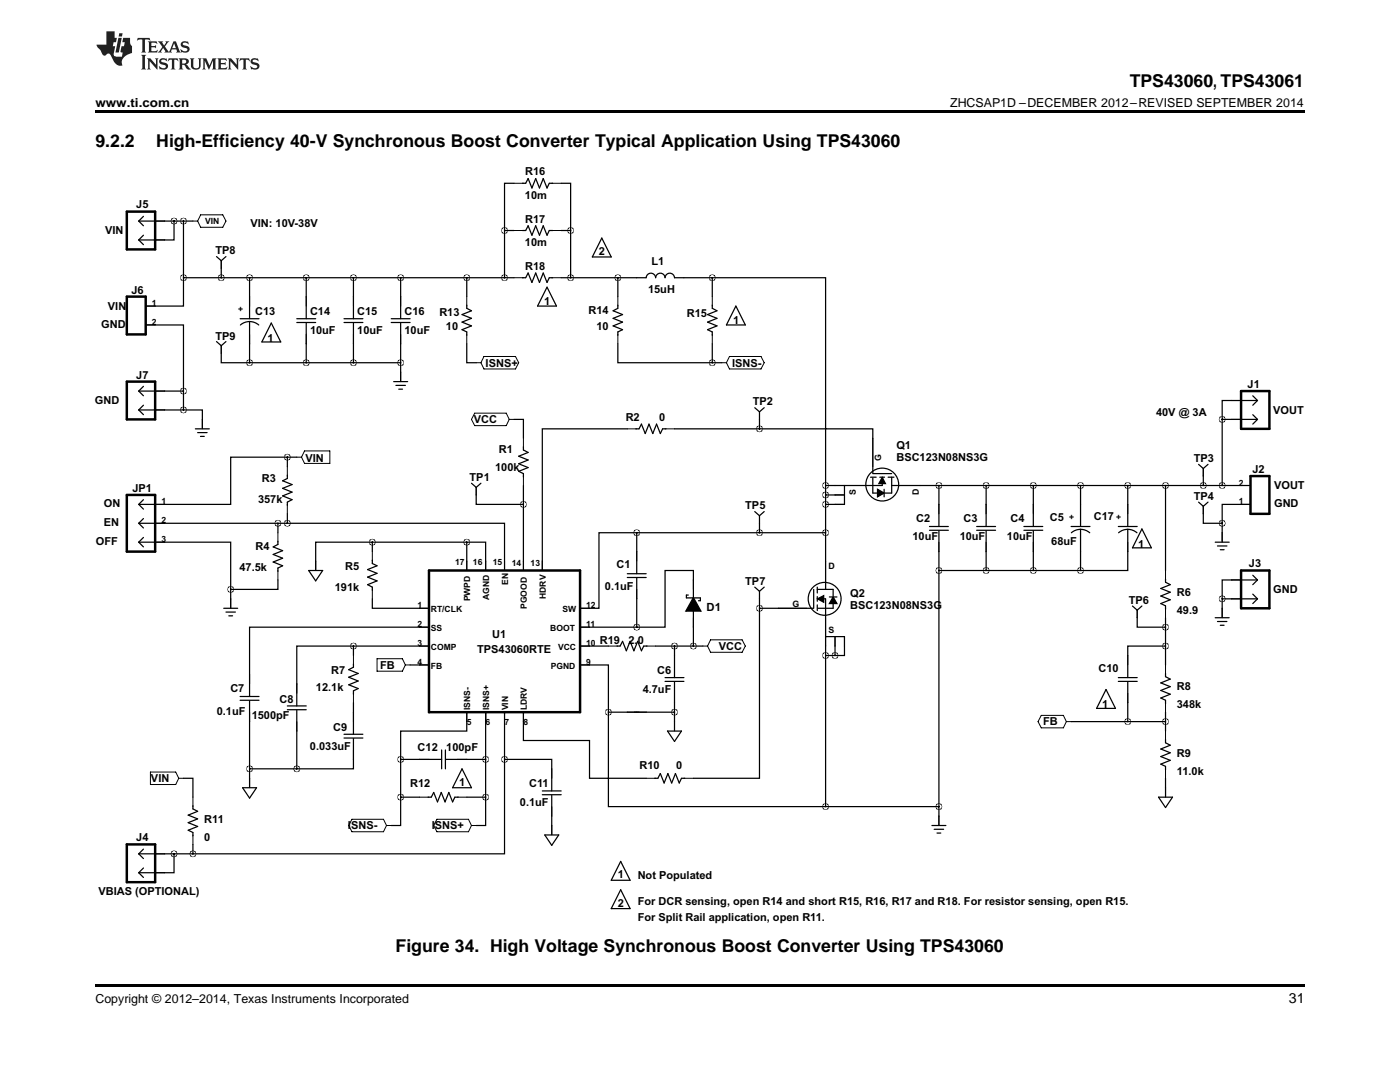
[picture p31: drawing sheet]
<svg xmlns="http://www.w3.org/2000/svg" width="279mm" height="216mm" viewBox="0 0 279 216" stroke-linecap="round" stroke-linejoin="round" font-family="sans-serif">
<defs><g id="words">
<g font-size="3.5">
<text x="225.5" y="17.3">TPS43060, TPS43061</text>
<text x="19" y="29.4">9.2.2</text>
<text x="31.2" y="29.4">High-Efficiency 40-V Synchronous Boost Converter Typical Application Using TPS43060</text>
<text x="79" y="190">Figure 34. High Voltage Synchronous Boost Converter Using TPS43060</text>
</g>
<text font-size="2.8" x="257.2" y="200.1">31</text>
<g font-size="2.5">
<text x="19" y="21.4">www.ti.com.cn</text>
<text x="189.6" y="21.4">ZHCSAP1D –DECEMBER 2012–REVISED SEPTEMBER 2014</text>
<text x="19" y="200.1">Copyright © 2012–2014, Texas Instruments Incorporated</text>
</g>
<text font-size="2.3" x="141" y="121.9">D1</text>
<g font-size="2.2">
<text x="104.8" y="35">R16</text>
<text x="27.2" y="41.5">J5</text>
<text x="104.8" y="39.7">10m</text>
<text x="21" y="46.7">VIN</text>
<text x="50" y="45.2">VIN: 10V-38V</text>
<text x="104.8" y="44.4">R17</text>
<text x="43" y="50.7">TP8</text>
<text x="104.8" y="49.1">10m</text>
<text x="104.8" y="53.9">R18</text>
<text x="119.5" y="50.9">2</text>
<text x="130" y="53">L1</text>
<text x="26.3" y="58.6">J6</text>
<text x="129.3" y="58.4">15uH</text>
<text x="20.2" y="65.4">GND</text>
<text x="21.5" y="61.8">VIN</text>
<text x="50.9" y="62.8">C13</text>
<text x="61.9" y="62.8">C14</text>
<text x="71.3" y="62.8">C15</text>
<text x="80.7" y="62.8">C16</text>
<text x="87.7" y="63.1">R13</text>
<text x="89" y="65.8">10</text>
<text x="108.6" y="60.9">1</text>
<text x="117.5" y="62.6">R14</text>
<text x="119" y="65.8">10</text>
<text x="137.1" y="63.3">R15</text>
<text x="146.3" y="64.7">1</text>
<text x="43" y="67.9">TP9</text>
<text x="53.4" y="68.2">1</text>
<text x="61.9" y="66.7">10uF</text>
<text x="71.3" y="66.7">10uF</text>
<text x="80.7" y="66.7">10uF</text>
<text x="27.2" y="75.5">J7</text>
<text x="96.9" y="73.1">ISNS+</text>
<text x="146.1" y="73.1">ISNS-</text>
<text x="249" y="77.4">J1</text>
<text x="18.9" y="80.7">GND</text>
<text x="150.3" y="80.9">TP2</text>
<text x="230.7" y="82.9">40V @ 3A</text>
<text x="254.1" y="82.6">VOUT</text>
<text x="94.6" y="84.4">VCC</text>
<text x="124.9" y="84">R2</text>
<text x="131.5" y="84">0</text>
<text x="178.9" y="89.5">Q1</text>
<text x="61" y="92.1">VIN</text>
<text x="93.7" y="95.9">TP1</text>
<text x="98.8" y="94.1">100k</text>
<text x="99.6" y="90.5">R1</text>
<text x="178.9" y="91.9">BSC123N08NS3G</text>
<text x="238.3" y="92.2">TP3</text>
<text x="249.9" y="94.4">J2</text>
<text x="20.7" y="101.2">ON</text>
<text x="26.4" y="98.2">JP1</text>
<text x="51.5" y="100.4">357k</text>
<text x="52.3" y="96.3">R3</text>
<text x="148.7" y="101.6">TP5</text>
<text x="238.3" y="99.7">TP4</text>
<text x="254.3" y="97.6">VOUT</text>
<text x="254.3" y="101.2">GND</text>
<text x="20.7" y="105">EN</text>
<text x="182.1" y="107.8">10uF</text>
<text x="182.9" y="104.2">C2</text>
<text x="191.5" y="107.8">10uF</text>
<text x="192.3" y="104.2">C3</text>
<text x="200.9" y="107.8">10uF</text>
<text x="201.7" y="104.2">C4</text>
<text x="209.5" y="104">C5</text>
<text x="218.3" y="103.9">C17</text>
<text x="19.1" y="108.7">OFF</text>
<text x="47.8" y="113.8">47.5k</text>
<text x="51" y="109.7">R4</text>
<text x="68.9" y="113.8">R5</text>
<text x="123" y="113.2">C1</text>
<text x="209.8" y="108.7">68uF</text>
<text x="227.1" y="109.3">1</text>
<text x="249.3" y="113.2">J3</text>
<text x="66.8" y="117.9">191k</text>
<text x="120.7" y="117.8">0.1uF</text>
<text x="148.7" y="116.7">TP7</text>
<text x="169.7" y="119.1">Q2</text>
<text x="234.9" y="118.9">R6</text>
<text x="254.1" y="118.4">GND</text>
<text x="169.7" y="121.5">BSC123N08NS3G</text>
<text x="225.3" y="120.4">TP6</text>
<text x="234.9" y="122.5">49.9</text>
<text x="95.2" y="130.2">TPS43060RTE</text>
<text x="98.2" y="127.2">U1</text>
<text x="119.7" y="128.5">R19</text>
<text x="125.4" y="128.5">2.0</text>
<text x="143.5" y="129.7">VCC</text>
<text x="63" y="138">12.1k</text>
<text x="66.1" y="134.6">R7</text>
<text x="75.9" y="133.4">FB</text>
<text x="131.2" y="134.5">C6</text>
<text x="219.2" y="134.2">C10</text>
<text x="234.9" y="137.8">R8</text>
<text x="43.3" y="142.6">0.1uF</text>
<text x="46" y="138.1">C7</text>
<text x="50.2" y="143.4">1500pF</text>
<text x="55.8" y="140.2">C8</text>
<text x="128.3" y="138.3">4.7uF</text>
<text x="220" y="141.4">1</text>
<text x="234.9" y="141.4">348k</text>
<text x="61.9" y="149.6">0.033uF</text>
<text x="66.5" y="145.8">C9</text>
<text x="83.3" y="149.8">C12</text>
<text x="89.1" y="149.8">100pF</text>
<text x="208.2" y="144.7">FB</text>
<text x="127.6" y="153.4">R10</text>
<text x="134.9" y="153.4">0</text>
<text x="234.9" y="151">R9</text>
<text x="234.9" y="154.5">11.0k</text>
<text x="30.1" y="156.1">VIN</text>
<text x="81.8" y="157.1">R12</text>
<text x="91.6" y="156.8">1</text>
<text x="103.8" y="160.9">0.1uF</text>
<text x="105.6" y="157">C11</text>
<text x="27.2" y="167.7">J4</text>
<text x="40.8" y="164.2">R11</text>
<text x="40.8" y="167.7">0</text>
<text x="69.5" y="165.5">ISNS-</text>
<text x="86.2" y="165.5">ISNS+</text>
<text x="19.7" y="178.7">VBIAS (OPTIONAL)</text>
<text x="123.3" y="175.3">1</text>
<text x="127.3" y="175.5">Not Populated</text>
<text x="123.3" y="180.9">2</text>
<text x="127.3" y="183.8">For Split Rail application, open R11.</text>
<text x="127.3" y="180.6">For DCR sensing, open R14 and short R15, R16, R17 and R18. For resistor sensing, open R15.</text>
</g>
<g font-size="1.8">
<text x="175.9" y="91.9" transform="rotate(-90 175.9 91.9)">G</text>
<text x="170.8" y="98.8" transform="rotate(-90 170.8 98.8)">S</text>
<text x="183.4" y="98.9" transform="rotate(-90 183.4 98.9)">D</text>
<text x="165.3" y="113.6">D</text>
<text x="158.2" y="121.2">G</text>
<text x="165.3" y="126.3">S</text>
</g>
<g font-size="1.7">
<text x="41" y="44.7">VIN</text>
<text x="30.3" y="61.1">1</text>
<text x="30.3" y="64.8">2</text>
<text x="47.5" y="62.3">+</text>
<text x="32.2" y="100.6">1</text>
<text x="247.2" y="100.6">1</text>
<text x="247.2" y="96.9">2</text>
<text x="32.2" y="104.4">2</text>
<text x="213.4" y="103.8">+</text>
<text x="222.8" y="103.8">+</text>
<text x="32.2" y="108.2">3</text>
<text x="90.8" y="112.7">17</text>
<text x="94.4" y="112.8">16</text>
<text x="98.4" y="112.8">15</text>
<text x="102.1" y="113">14</text>
<text x="105.9" y="113">13</text>
<text x="93.9" y="120" transform="rotate(-90 93.9 120)">PWPD</text>
<text x="97.6" y="119.7" transform="rotate(-90 97.6 119.7)">AGND</text>
<text x="101.4" y="116.8" transform="rotate(-90 101.4 116.8)">EN</text>
<text x="108.9" y="119.5" transform="rotate(-90 108.9 119.5)">HDRV</text>
<text x="83.3" y="121.4">1</text>
<text x="83.3" y="125.1">2</text>
<text x="86" y="122.1">RT/CLK</text>
<text x="86" y="125.9">SS</text>
<text x="105.2" y="121.5" transform="rotate(-90 105.2 121.5)">PGOOD</text>
<text x="109.8" y="125.9">BOOT</text>
<text x="112.3" y="122.1">SW</text>
<text x="117" y="125.1">11</text>
<text x="117" y="121.4">12</text>
<text x="83.3" y="128.9">3</text>
<text x="86" y="129.6">COMP</text>
<text x="111.4" y="129.6">VCC</text>
<text x="117" y="128.9">10</text>
<text x="83.3" y="132.7">4</text>
<text x="86" y="133.4">FB</text>
<text x="109.9" y="133.4">PGND</text>
<text x="117" y="132.7">9</text>
<text x="93.9" y="141.7" transform="rotate(-90 93.9 141.7)">ISNS-</text>
<text x="97.6" y="141.7" transform="rotate(-90 97.6 141.7)">ISNS+</text>
<text x="101.4" y="141.7" transform="rotate(-90 101.4 141.7)">VIN</text>
<text x="105.2" y="141.7" transform="rotate(-90 105.2 141.7)">LDRV</text>
<text x="93.2" y="144.7">5</text>
<text x="96.9" y="144.7">6</text>
<text x="100.7" y="144.7">7</text>
<text x="104.5" y="144.7">8</text>
</g>
</g></defs>
<g fill="#000">
<path d="M19 22h241.3v.5h-241.3zM175.1 97.6l1.3 .8-1.3 .7zM176.1 95.3l.6 1.2h-1.3zM138.4 119.2l1.5 2.7h-3zM163.1 119.5l1.3-.6v1.3zM166.3 119.1l.7 1.3h-1.5zM19 196.3h241.3v.5h-241.3z"/>
<path d="M240.1 96.9a.05 .05 0 0 0 .1 0 .05 .05 0 0 0-.1 0zM59.2 153.4a.05 .05 0 0 0 .1 0 .05 .05 0 0 0-.1 0zM70.5 128.9a.05 .05 0 0 0 .1 0 .05 .05 0 0 0-.1 0zM164.7 161a.05 .05 0 0 0 .1 0 .05 .05 0 0 0-.1 0zM187.3 161a.05 .05 0 0 0 .1 0 .05 .05 0 0 0-.1 0zM104.4 100.6a.05 .05 0 0 0 .1 0 .05 .05 0 0 0-.1 0zM93.1 108.2a.05 .05 0 0 0 .1 0 .05 .05 0 0 0-.1 0zM55.4 104.4a.05 .05 0 0 0 .1 0 .05 .05 0 0 0-.1 0zM225 144a.05 .05 0 0 0 .1 0 .05 .05 0 0 0-.1 0zM121.4 142.1a.05 .05 0 0 0 .1 0 .05 .05 0 0 0-.1 0zM34.7 170.4a.05 .05 0 0 0 .1 0 .05 .05 0 0 0-.1 0zM57.3 104.4a.05 .05 0 0 0 .1 0 .05 .05 0 0 0-.1 0zM57.3 91.2a.05 .05 0 0 0 .1 0 .05 .05 0 0 0-.1 0zM46 117.6a.05 .05 0 0 0 .1 0 .05 .05 0 0 0-.1 0zM206.2 96.9a.05 .05 0 0 0 .1 0 .05 .05 0 0 0-.1 0zM215.6 96.9a.05 .05 0 0 0 .1 0 .05 .05 0 0 0-.1 0zM225 96.9a.05 .05 0 0 0 .1 0 .05 .05 0 0 0-.1 0zM206.2 113.8a.05 .05 0 0 0 .1 0 .05 .05 0 0 0-.1 0zM215.6 113.8a.05 .05 0 0 0 .1 0 .05 .05 0 0 0-.1 0zM187.3 113.8a.05 .05 0 0 0 .1 0 .05 .05 0 0 0-.1 0zM34.7 44.1a.05 .05 0 0 0 .1 0 .05 .05 0 0 0-.1 0zM79.9 55.4a.05 .05 0 0 0 .1 0 .05 .05 0 0 0-.1 0zM79.9 72.4a.05 .05 0 0 0 .1 0 .05 .05 0 0 0-.1 0zM70.5 72.4a.05 .05 0 0 0 .1 0 .05 .05 0 0 0-.1 0zM36.6 81.8a.05 .05 0 0 0 .1 0 .05 .05 0 0 0-.1 0zM113.8 46a.05 .05 0 0 0 .1 0 .05 .05 0 0 0-.1 0zM70.5 55.4a.05 .05 0 0 0 .1 0 .05 .05 0 0 0-.1 0zM44.1 55.4a.05 .05 0 0 0 .1 0 .05 .05 0 0 0-.1 0zM36.6 44.1a.05 .05 0 0 0 .1 0 .05 .05 0 0 0-.1 0zM93.1 55.4a.05 .05 0 0 0 .1 0 .05 .05 0 0 0-.1 0zM79.9 151.5a.05 .05 0 0 0 .1 0 .05 .05 0 0 0-.1 0zM96.9 151.5a.05 .05 0 0 0 .1 0 .05 .05 0 0 0-.1 0zM79.9 159.1a.05 .05 0 0 0 .1 0 .05 .05 0 0 0-.1 0zM96.9 159.1a.05 .05 0 0 0 .1 0 .05 .05 0 0 0-.1 0zM142.1 72.4a.05 .05 0 0 0 .1 0 .05 .05 0 0 0-.1 0zM113.8 55.4a.05 .05 0 0 0 .1 0 .05 .05 0 0 0-.1 0zM151.5 121.4a.05 .05 0 0 0 .1 0 .05 .05 0 0 0-.1 0zM164.7 100.6a.05 .05 0 0 0 .1 0 .05 .05 0 0 0-.1 0zM164.7 98.8a.05 .05 0 0 0 .1 0 .05 .05 0 0 0-.1 0zM142.1 55.4a.05 .05 0 0 0 .1 0 .05 .05 0 0 0-.1 0zM164.7 96.9a.05 .05 0 0 0 .1 0 .05 .05 0 0 0-.1 0zM164.7 106.3a.05 .05 0 0 0 .1 0 .05 .05 0 0 0-.1 0zM164.7 130.8a.05 .05 0 0 0 .1 0 .05 .05 0 0 0-.1 0zM166.6 130.8a.05 .05 0 0 0 .1 0 .05 .05 0 0 0-.1 0zM151.5 85.6a.05 .05 0 0 0 .1 0 .05 .05 0 0 0-.1 0zM36.6 78a.05 .05 0 0 0 .1 0 .05 .05 0 0 0-.1 0zM36.6 55.4a.05 .05 0 0 0 .1 0 .05 .05 0 0 0-.1 0zM138.3 128.9a.05 .05 0 0 0 .1 0 .05 .05 0 0 0-.1 0zM127 125.1a.05 .05 0 0 0 .1 0 .05 .05 0 0 0-.1 0zM151.5 106.3a.05 .05 0 0 0 .1 0 .05 .05 0 0 0-.1 0zM127 106.3a.05 .05 0 0 0 .1 0 .05 .05 0 0 0-.1 0zM187.3 96.9a.05 .05 0 0 0 .1 0 .05 .05 0 0 0-.1 0z"/>
</g>
<g fill="none" stroke="#000" stroke-width=".25">
<path d="M102.6 36.6h-1.9v9.4M104.3 36.6h.6l.5-1 .8 1.9 .7-1.9 .8 1.9 .7-1.9 .8 1.9 .4-.9h.7M112 36.6h1.9v9.4M27.7 44.1l.9 1M27.7 47.9l.9 .9M27.7 44.1h10.8M28.6 43.2l-.9 .9M28.6 46.9l-.9 1M34.7 44.1v3.8h-7M36.6 55.4v5.7h-7.5M36.6 55.4h66M36.6 44.1v11.3"/>
<path d="M43.2 51.2l1 .8M44.2 52v3.4M45.1 51.2l-.9 .8M49.8 55.4v8.2M61.1 55.4v8.2M70.5 55.4v8.2M80 55.4v8.2M93.2 55.4v3.8M100.7 46v9.4M100.7 46h1.9M104.3 55.4h.6l.5-.9 .8 1.9 .7-1.9 .8 1.9 .7-1.9 .8 1.9 .4-1h.7M104.3 46h.6l.5-.9 .8 1.8 .7-1.8 .8 1.8 .7-1.8 .8 1.8 .4-.9h.7"/>
<path d="M109.2 57.3l1.9 3.8h-3.8zM112 55.4h17a.94 .94 0 0 1 .9-.9 .94 .94 0 0 1 .9 .9 .94 .94 0 0 1 1-.9 .94 .94 0 0 1 .9 .9 .94 .94 0 0 1 1-.9 .94 .94 0 0 1 .9 .9h7.5M112 46h1.9M113.9 46v9.4M120.1 47.5l1.9 3.8h-3.8zM123.3 55.4v3.8M142.1 55.4h22.7v41.5M142.1 55.4v3.8M27.7 78l.9 1M27.7 78h8.9M28.6 77.1l-.9 .9M29.1 64.8h7.5v13.2"/>
<path d="M36.6 78v3.8M43.2 68.2l1 .8M44.2 69v3.4h5.6M45.1 68.2l-.9 .8M47.9 63.6h3.8M48 64.8a2.79 2.79 0 0 1 3.6 0M49.8 64.1v8.3M49.8 72.4h30.2M54.1 64.5l1.9 3.7h-3.7zM59.2 63.6h3.8M59.2 64.4h3.8M61.1 64.5v7.9"/>
<path d="M68.7 63.6h3.7M68.7 64.4h3.7M70.5 64.5v7.9M78.1 63.6h3.7M78.1 64.4h3.7M78.6 76.1h2.8M79 76.9h1.9M79.6 77.7h.7M80 64.5v11.5M93.2 68.6v3.8h1.8M93.2 60.9v.6l.9 .5-1.9 .8 1.9 .7-1.9 .8 1.9 .7-1.9 .8 1 .4v.7M123.3 60.9v.6l-.9 .5 1.8 .8-1.8 .7 1.8 .8-1.8 .7 1.8 .8-.9 .4v.7"/>
<path d="M123.3 68.6v3.8h18.8M142.1 60.9v.6l1 .5-1.9 .8 1.9 .7-1.9 .8 1.9 .7-1.9 .8 .9 .4v.7M142.1 68.6v3.8M142.1 72.4h1.9M146.9 61.1l1.8 3.7h-3.7zM250 79l1 .9M251 79.9h-7.1v3.8M251 79.9l-1 1M27.7 81.8l.9 .9M27.7 81.8h8.9M28.6 99.7l-.9 .9M28.6 80.9l-.9 .9"/>
<path d="M36.6 81.8h3.8v3.7M39 85.6h2.8M39.4 86.3h1.9M40 87.1h.8M57.3 91.2h-11.3v9.4h-18.3M57.3 94.8v.7l-.9 .4 1.9 .8-1.9 .7 1.9 .8-1.9 .8 1.9 .7-1 .5v.6M57.3 91.2v1.9M57.3 91.2h1.9M94.1 96.4l.9 .9M95 97.3v3.3h9.5M96 96.4l-1 .9M102.6 83.7h1.9v3.8"/>
<path d="M104.5 89.2v.6l.9 .5-1.9 .7 1.9 .8-1.9 .7 1.9 .8-1.9 .8 1 .4v.7M104.5 96.9v16.9M125.2 85.6h-17v28.2M126.9 85.6h.6l.5-1 .8 1.9 .7-1.9 .8 1.9 .7-1.9 .8 1.9 .4-.9h.7M134.6 85.6h17M150.6 81.3l1 .9M151.6 85.6h22.6v8.8M151.6 82.2v3.4M152.5 81.3l-.9 .9M164.8 98.8h3.7M164.8 96.9v20.7M168.5 96.9v3.7h-3.7"/>
<path d="M173.7 95.2h1.2M174.2 95.4v3h.9M174.2 94.5h3.8M175.1 97.6l1.3 .8-1.3 .7zM175.6 95.2h.9M176.1 95.3l.6 1.2h-1.3zM176.1 96.3v.6h-11.3M176.4 97.6v1.5M177.2 95.2h1.2M178 95.2v3.2h-1.4M178 96.9h71.6M187.4 96.9v8.2"/>
<path d="M196.8 96.9v8.2M206.2 96.9v8.2M215.6 96.9v8.2M225.1 96.9v8.2M232.6 96.9v16.9M239.2 92.7l.9 .8M240.1 93.5v3.4M241.1 92.7l-1 .8M243.9 83.7h7.1M243.9 83.7v13.2M250 82.7l1 1M251 83.7l-1 .9"/>
<path d="M27.7 108.2h18.3v9.4M27.7 108.2l.9 .9M27.7 104.4l.9 1M27.7 100.6l.9 1M27.7 104.4h29.6M28.6 107.2l-.9 1M28.6 103.5l-.9 .9M46 117.6v3.7M55.5 115.7v1.9h-9.5M55.5 108v.6l-1 .5 1.9 .8-1.9 .7 1.9 .8-1.9 .7 1.9 .8-.9 .4v.7M55.5 104.4v1.9M57.3 104.4h43.4v9.4"/>
<path d="M57.3 102.5v1.9M61.6 113.8h2.8l-1.4 2.1zM74.3 119.5v1.9h11.3M74.3 108.2h-11.3v5.5M74.3 108.2h18.9M74.3 111.8v.6l.9 .5-1.8 .7 1.8 .8-1.8 .8 1.8 .7-1.8 .8 .9 .5v.6M74.3 108.2v1.9M93.2 108.2h3.7v5.6M93.2 108.2v5.6M125.2 114.5h3.8M125.2 115.2h3.8M127.1 106.3h-7.6v15.1h-3.7"/>
<path d="M127.1 106.3v8.2M127.1 115.3v9.8M127.1 106.3h37.7M137.4 118.7h-.4v.6h2.8v.6h-.4M138.4 119.2l1.5 2.7h-3zM150.6 117.2l1 .8M150.6 102.1l1 .8M151.6 102.9v3.4M151.6 118v3.4M152.5 117.2l-.9 .8M152.5 102.1l-.9 .8M162.4 117.6v3.8"/>
<path d="M163.1 117.2v1.1M163.1 119v1M163.1 117.6h3.2v1.3M163.1 119.5l1.3-.6v1.3zM164.2 119.5h.6v41.5M165.5 119.1h1.5M166.3 119.1l.7 1.3h-1.5zM185.5 105.1h3.8M185.5 105.8h3.8M187.4 105.9v58.7M187.4 113.8h28.2M194.9 105.1h3.8"/>
<path d="M194.9 105.8h3.8M196.8 105.9v7.9M204.3 105.1h3.8M204.3 105.8h3.8M206.2 105.9v7.9M213.8 105.1h3.7M213.8 106.3a2.79 2.79 0 0 1 3.7 0M215.6 105.6v8.2M223.2 105.1h3.8M223.2 106.3a2.79 2.79 0 0 1 3.7 0M225.1 105.6v8.2h-9.5M227.9 105.5l1.9 3.8h-3.8z"/>
<path d="M232.6 115.5v.7l.9 .5-1.8 .7 1.8 .8-1.8 .7 1.8 .8-1.8 .7 .9 .5v.7M239.2 100.2l.9 .8M240.1 101v3.4h3.8M241.1 100.2l-1 .8M242.5 108.2h2.8M243 108.9h1.9M243.5 109.7h.8M243.9 119.5h7.1M243.9 104.4v3.7M243.9 119.5v3.6M249.6 100.6h-5.7v3.8M250 118.5l1 1"/>
<path d="M250 114.8l1 .9M251 115.7h-7.1v3.8M251 119.5l-1 .9M251 115.7l-1 1M44.6 121.4h2.8M45.1 122.1h1.9M45.7 122.9h.7M47.9 139h3.8M47.9 139.7h3.8M49.8 139.8v17.3M70.5 128.9h-11.3v12M70.5 128.9h15.1"/>
<path d="M70.5 128.9v1.9M70.5 132.5v.6l-.9 .5 1.9 .8-1.9 .7 1.9 .8-1.9 .7 1.9 .8-1 .4v.7M81.8 132.7h3.8M85.6 125.1h-35.8v13.9M115.8 132.7h5.6v9.4M115.8 125.1h11.3M115.8 128.9h5.6M123.1 128.9h.7l.4-.9 .8 1.9 .8-1.9 .7 1.9 .8-1.9 .7 1.9 .5-1h.6M127.1 125.1h5.6v-11.3h5.7v15.1M130.8 128.9h9.5M132.7 135.2h3.8M132.7 136h3.8"/>
<path d="M134.6 128.9v6.3M134.6 136.1v9.7M151.6 121.4v33.9h-13.2M151.6 121.4h10.7M163.1 120.7v1.1M164.8 127h3.7v3.8h-1.9M164.8 130.8h1.8M166.3 120.4v1h-3M166.6 127v3.8M220.7 137.6l1.9 3.8h-3.8zM223.2 135.2h3.8M223.2 136h3.8"/>
<path d="M225.1 136.1v7.9M226 120.9l1 .9M227 121.8v3.3h5.6M227.9 120.9l-.9 .9M232.6 128.9h-7.5v6.3M232.6 123.3v9.4M232.6 134.4v.6l.9 .5-1.8 .8 1.8 .7-1.8 .8 1.8 .7-1.8 .8 .9 .4v.7M242.5 123.3h2.8M243 124h1.9M243.5 124.8h.8M36.6 155.3h1.9v3.8M48.4 157.2h2.8l-1.4 2.1z"/>
<path d="M49.8 153.4h9.4M57.3 140.9h3.8M57.3 141.6h3.8M59.2 141.7v11.7M68.7 146.5h3.7M68.7 147.3h3.7M70.5 147.4v6h-11.3M70.5 140.2v6.3M80 159.1v5.6h-1.9M80 151.5v7.6M80 151.5h8.1M80 159.1h3.7"/>
<path d="M85.4 159.1h.7l.5-1 .7 1.9 .8-1.9 .7 1.9 .8-1.9 .7 1.9 .5-.9h.7M88.1 149.6v3.8M88.9 149.6v3.8M89 151.5h7.9M92.2 153.4l1.9 3.8h-3.8zM93.2 159.1h3.7M93.2 142.1v3.8h-13.2v5.6M96.9 159.1v5.6h-1.9M96.9 142.1v17M100.7 151.5v18.9h-62.2M100.7 151.5h9.4v6.3M100.7 142.1v9.4"/>
<path d="M104.5 142.1v5.7h13.2v7.5h11.3M108.2 157.8h3.8M108.2 158.6h3.8M110.1 158.7v7.8M121.4 142.1v18.9h43.4M121.4 142.1h13.2M130.7 155.3h.6l.5-.9 .7 1.8 .8-1.8 .7 1.8 .8-1.8 .8 1.8 .4-.9h.7M133.2 145.9h2.8l-1.4 2zM213.8 144h18.8M231.2 159.1h2.8l-1.4 2zM232.6 147.6v.6l.9 .5-1.8 .8 1.8 .7-1.8 .8 1.8 .7-1.8 .8 .9 .4v.7M232.6 142.1v3.8"/>
<path d="M232.6 155.3v3.7M27.7 170.4l.9 .9M27.7 174.1l.9 1M27.7 170.4h10.8M28.6 169.4l-.9 1M28.6 173.2l-.9 .9M34.7 170.4v3.7h-7M38.5 160.8v.6l.9 .5-1.8 .7 1.8 .8-1.8 .8 1.8 .7-1.8 .8 .9 .4v.7M38.5 168.5v1.9M108.7 166.6h2.8l-1.4 2.1zM123.9 171.9l1.9 3.8h-3.8zM123.9 177.5l1.9 3.8h-3.8z"/>
<path d="M164.8 161h22.6M186 164.7h2.8M186.4 165.5h1.9M187 166.2h.8"/>
<circle cx="176.1" cy="96.7" r="3.3"/>
<circle cx="164.6" cy="119.5" r="3.3"/>
</g>
<path d="M25.3 42.2h5.7v7.6h-5.7zM25.3 59.2h3.8v7.5h-3.8zM25.3 76.1h5.7v7.6h-5.7zM247.7 78h5.6v7.6h-5.6zM25.3 98.8h5.7v11.3h-5.7zM249.6 95h3.7v7.5h-3.7zM85.6 113.8h30.2v28.3h-30.2zM247.7 113.8h5.6v7.6h-5.6zM25.3 168.5h5.7v7.5h-5.7z" fill="none" stroke="#000" stroke-width=".49"/>
<g fill="none" stroke="#000" stroke-width=".2">
<path d="M102.6 36.6h1.9M110.1 36.6h1.9M31 44.1h1.8M31 47.9h1.8M38.5 44.1h.9M40 42.9h4.5l.6 1.2-.6 1.3h-4.5l-.6-1.3zM44.2 52v1.5M49.8 59.2v1.9M61.1 59.2v1.9M70.5 59.2v1.9M80 59.2v1.9M93.2 59.2v1.9"/>
<path d="M102.6 46h1.9M102.6 55.4h1.9M110.1 46h1.9M110.1 55.4h1.9M123.3 59.2v1.9M142.1 59.2v1.9M29.1 61.1h1.9M29.1 64.8h1.9M31 78h1.8M44.2 69v1.5M49.8 66.7v1.9M61.1 66.7v1.9"/>
<path d="M70.5 66.7v1.9M80 66.7v1.9M80 74.3v1.8M93.2 66.7v1.9M95 72.4h1M96.6 71.1h6.3l.6 1.3-.6 1.2h-6.3l-.6-1.2zM123.3 66.7v1.9M142.1 66.7v1.9M144 72.4h1M145.6 71.1h6.3l.6 1.3-.6 1.2h-6.3l-.6-1.2zM245.8 79.9h1.9M31 81.8h1.8"/>
<path d="M40.4 83.7v1.9M57.3 93.1v1.9M59.2 91.2h1M60.8 90h5v2.5h-5l-.6-1.3zM94.7 82.4h6.3l.6 1.3-.6 1.2h-6.3l-.6-1.2zM95 97.3v1.5M101.6 83.7h1M104.5 87.5v1.8M104.5 95v1.9M125.2 85.6h1.9M132.7 85.6h1.9M151.6 82.2v1.5"/>
<path d="M166.6 96.9h5.7M166.6 98.8h1.9M174.2 87.5v5.6M178 96.9h5.6M240.1 93.5v1.5M245.8 83.7h1.9M247.7 96.9h1.9M31 100.6h1.8M31 104.4h1.8M31 108.2h1.8M46 119.5v1.9M55.5 106.3v1.9"/>
<path d="M55.5 113.8v1.9M57.3 100.6v1.9M63 112v1.8M74.3 110.1v1.9M74.3 117.6v1.9M93.2 112v1.8M96.9 112v1.8M100.7 112v1.8M104.5 112v1.8M108.2 112v1.8M127.1 110.1v1.9M127.1 117.6v1.9"/>
<path d="M138.4 115.7v1.9M151.6 102.9v1.5M151.6 118v1.5M164.8 112v5.6M166.6 100.6h1.9M187.4 100.6v1.9M187.4 108.2v1.9M196.8 100.6v1.9M196.8 108.2v1.9M206.2 100.6v1.9M206.2 108.2v1.9M215.6 100.6v1.9"/>
<path d="M215.6 108.2v1.9M225.1 100.6v1.9M225.1 108.2v1.9M232.6 113.8v1.9M240.1 101v1.5M243.9 106.3v1.9M245.8 119.5h1.9M245.8 115.7h1.9M247.7 100.6h1.9M49.8 134.6v1.9M59.2 136.5v1.8M70.5 130.8v1.9"/>
<path d="M70.5 138.3v1.9M75.2 131.4h5.1l.6 1.3-.6 1.2h-5.1zM80.9 132.7h.9M83.7 121.4h1.9M83.7 125.1h1.9M83.7 128.9h1.9M83.7 132.7h1.9M115.8 121.4h1.9M115.8 125.1h1.9M115.8 128.9h1.9M115.8 132.7h1.9M121.4 128.9h1.9"/>
<path d="M129 128.9h1.8M134.6 130.8v1.9M134.6 138.3v1.9M138.4 123.3v1.8M140.3 128.9h.9M141.8 127.7h6.3l.6 1.2-.6 1.3h-6.3l-.6-1.3zM155.3 121.4h5.7M164.8 123.3v5.6M166.6 127v1.9M168.5 127v1.9M225.1 130.8v1.9M225.1 138.3v1.9"/>
<path d="M227 121.8v1.5M232.6 121.4v1.9M232.6 132.7v1.9M243.9 121.4v1.9M30 154.1h5.1l.6 1.2-.6 1.2h-5.1zM35.7 155.3h.9M38.5 159.1v1.9M49.8 142.1v1.9M49.8 155.3v1.9M59.2 144v1.9M70.5 142.1v1.9M70.5 149.6v1.9"/>
<path d="M83.7 151.5h1.9M83.7 159.1h1.9M91.3 151.5h1.9M91.3 159.1h1.9M93.2 142.1v1.9M96.9 142.1v1.9M100.7 142.1v1.9M104.5 142.1v1.9M110.1 153.4v1.9M125.2 142.1h3.8M129 155.3h1.8M134.6 144v1.9"/>
<path d="M136.5 155.3h1.9M207.8 142.7h4.4l.6 1.3-.6 1.2h-4.4l-.6-1.2zM212.8 144h1M232.6 140.2v1.9M232.6 145.9v1.9M232.6 153.4v1.9M232.6 157.2v1.9M31 170.4h1.8M31 174.1h1.8M38.5 166.6v1.9M70.2 163.5h6.3l.6 1.2-.6 1.3h-6.3l-.6-1.3zM77.1 164.7h1"/>
<path d="M87.2 163.5h6.3l.6 1.2-.6 1.3h-6.3l-.6-1.3zM94.1 164.7h.9M110.1 161v1.8M110.1 164.7v1.9M187.4 162.8v1.9"/>
</g>
<g fill="none" stroke="#000" stroke-width="1.2">
<circle cx="34.7" cy="44.1" r=".03"/>
<circle cx="36.6" cy="44.1" r=".03"/>
<circle cx="36.6" cy="55.4" r=".03"/>
<circle cx="44.2" cy="55.4" r=".03"/>
<circle cx="49.8" cy="55.4" r=".03"/>
<circle cx="61.1" cy="55.4" r=".03"/>
<circle cx="70.5" cy="55.4" r=".03"/>
<circle cx="80" cy="55.4" r=".03"/>
<circle cx="93.2" cy="55.4" r=".03"/>
<circle cx="100.7" cy="46" r=".03"/>
<circle cx="100.7" cy="55.4" r=".03"/>
<circle cx="113.9" cy="46" r=".03"/>
<circle cx="113.9" cy="55.4" r=".03"/>
<circle cx="123.3" cy="55.4" r=".03"/>
<circle cx="142.1" cy="55.4" r=".03"/>
<circle cx="36.6" cy="78" r=".03"/>
<circle cx="49.8" cy="72.4" r=".03"/>
<circle cx="61.1" cy="72.4" r=".03"/>
<circle cx="70.5" cy="72.4" r=".03"/>
<circle cx="80" cy="72.4" r=".03"/>
<circle cx="142.1" cy="72.4" r=".03"/>
<circle cx="36.6" cy="81.8" r=".03"/>
<circle cx="57.3" cy="91.2" r=".03"/>
<circle cx="151.6" cy="85.6" r=".03"/>
<circle cx="164.8" cy="98.8" r=".03"/>
<circle cx="164.8" cy="96.9" r=".03"/>
<circle cx="187.4" cy="96.9" r=".03"/>
<circle cx="196.8" cy="96.9" r=".03"/>
<circle cx="206.2" cy="96.9" r=".03"/>
<circle cx="215.6" cy="96.9" r=".03"/>
<circle cx="225.1" cy="96.9" r=".03"/>
<circle cx="232.6" cy="96.9" r=".03"/>
<circle cx="240.1" cy="96.9" r=".03"/>
<circle cx="243.9" cy="83.7" r=".03"/>
<circle cx="243.9" cy="96.9" r=".03"/>
<circle cx="46" cy="117.6" r=".03"/>
<circle cx="55.5" cy="104.4" r=".03"/>
<circle cx="57.3" cy="104.4" r=".03"/>
<circle cx="74.3" cy="108.2" r=".03"/>
<circle cx="93.2" cy="108.2" r=".03"/>
<circle cx="104.5" cy="100.6" r=".03"/>
<circle cx="127.1" cy="106.3" r=".03"/>
<circle cx="151.6" cy="106.3" r=".03"/>
<circle cx="164.8" cy="100.6" r=".03"/>
<circle cx="164.8" cy="106.3" r=".03"/>
<circle cx="187.4" cy="113.8" r=".03"/>
<circle cx="196.8" cy="113.8" r=".03"/>
<circle cx="206.2" cy="113.8" r=".03"/>
<circle cx="215.6" cy="113.8" r=".03"/>
<circle cx="243.9" cy="104.4" r=".03"/>
<circle cx="243.9" cy="119.5" r=".03"/>
<circle cx="70.5" cy="128.9" r=".03"/>
<circle cx="127.1" cy="125.1" r=".03"/>
<circle cx="134.6" cy="128.9" r=".03"/>
<circle cx="138.4" cy="128.9" r=".03"/>
<circle cx="151.6" cy="121.4" r=".03"/>
<circle cx="164.8" cy="130.8" r=".03"/>
<circle cx="166.6" cy="130.8" r=".03"/>
<circle cx="232.6" cy="125.1" r=".03"/>
<circle cx="232.6" cy="128.9" r=".03"/>
<circle cx="49.8" cy="153.4" r=".03"/>
<circle cx="59.2" cy="153.4" r=".03"/>
<circle cx="80" cy="151.5" r=".03"/>
<circle cx="80" cy="159.1" r=".03"/>
<circle cx="96.9" cy="151.5" r=".03"/>
<circle cx="96.9" cy="159.1" r=".03"/>
<circle cx="100.7" cy="151.5" r=".03"/>
<circle cx="121.4" cy="142.1" r=".03"/>
<circle cx="134.6" cy="142.1" r=".03"/>
<circle cx="225.1" cy="144" r=".03"/>
<circle cx="232.6" cy="144" r=".03"/>
<circle cx="34.7" cy="170.4" r=".03"/>
<circle cx="38.5" cy="170.4" r=".03"/>
<circle cx="164.8" cy="161" r=".03"/>
<circle cx="187.4" cy="161" r=".03"/>
</g>
<g fill="#231f20">
<path d="M27.5 7.6l-.1 .5 .4-.2h.6v.1v2.1l-.2 .4h1l-.3-.4v-2.1l.1-.1h.5l.5 .2-.2-.5zM29.5 8.3l.2 .3v1.5l-.2 .4h1.8l.2-.6a1.04 1.04 0 0 1-1.3 .2v-.7h.6l.3 .2v-.6l-.3 .2h-.6v-.6l.8-.1 .4 .3-.2-.5zM31.5 8.3l.9 1.1-.9 1.1h.8l-.2-.2 .5-.7 .4 .7-.2 .2h1.5l-.1-.2 .1-.4h.9l.1 .4-.2 .2h1l-.3-.3-.7-1.9h-.5l-.9 2-.8-1 .9-1h-.8l.1 .3-.3 .5-.4-.6 .2-.2zM34.7 8.6l.4 1h-.7zM36.3 8.4a.63 .63 0 0 0-.2 .7 .63 .63 0 0 0 .6 .4l.6 .2 .1 .2a.75 .75 0 0 1-.7 .4 .75 .75 0 0 1-.6-.5l.1 .7 .1-.1a1.11 1.11 0 0 0 1.5-.6 1.13 1.13 0 0 0-1.2-.8l-.1-.4a1.04 1.04 0 0 1 1.2 .2l-.2-.5-.1 .1-.5-.2zM28.2 10.9l.2 .4v2.2l-.2 .4h1l-.3-.4v-2.2l.3-.4zM29.3 11.6l.3 .4v1.5l-.3 .4h.8l-.2-.4v-1.3l1.5 1.7v-1.9l.2-.4h-.7l.2 .4v.9l-1.1-1.3zM32 11.8a.62 .62 0 0 0-.2 .7 .62 .62 0 0 0 .6 .4l.6 .1 .1 .3a.76 .76 0 0 1-.7 .3 .76 .76 0 0 1-.6-.4l.1 .7 .1-.1a1.11 1.11 0 0 0 1.5-.6 1.13 1.13 0 0 0-1.2-.8l-.1-.4a1.04 1.04 0 0 1 1.2 .2l-.2-.6-.1 .1-.5-.1zM33.7 11.6l-.2 .6a.61 .61 0 0 1 .8-.3v1.6l-.2 .4h.9l-.2-.4v-1.6a.63 .63 0 0 1 .8 .3l-.2-.6zM35.6 11.6l.3 .4v1.5l-.3 .4h1l-.2-.2v-.8l.5 .2a.76 .76 0 0 0 1.2 .7l-1-1a.58 .58 0 0 0 .6-.5 .58 .58 0 0 0-.5-.6zM36.4 11.9h.1a.45 .45 0 0 1 .5 .1 .45 .45 0 0 1 .1 .5l-.7 .2zM37.9 11.6l.2 .2a2.17 2.17 0 0 0 .3 1.9 .99 .99 0 0 0 1.6-.6v-1.1l.2-.4h-.7l.2 .2a1.92 1.92 0 0 1-.2 1.8 .6 .6 0 0 1-.9-.5v-1.1l.2-.4zM40.4 11.6l.2 .4v1.5l-.2 .4h.7l-.2-.4v-1.4l.8 1.8 .8-1.8v1.4l-.2 .4h.9l-.2-.4v-1.5l.2-.4h-.8l-.6 1.5-.6-1.5zM43.4 11.6l.2 .4v1.5l-.2 .4h1.8l.2-.6a1.04 1.04 0 0 1-1.3 .1v-.6h.5l.4 .2v-.6l-.4 .2h-.5v-.7h.8l.3 .3-.1-.6zM45.5 11.6l.2 .4v1.5l-.2 .4h.7l-.2-.4v-1.3l1.5 1.7v-1.9l.2-.4h-.7l.2 .4v.9l-1.1-1.3zM47.9 11.6l-.1 .6a.61 .61 0 0 1 .8-.3v1.6l-.3 .4h1l-.3-.4 .1-1.6a.63 .63 0 0 1 .7 .3l-.1-.6zM50.2 11.8a.62 .62 0 0 0-.2 .7 .62 .62 0 0 0 .6 .4l.6 .1 .2 .3a.76 .76 0 0 1-.8 .3 .76 .76 0 0 1-.6-.4l.1 .7 .2-.1a1.11 1.11 0 0 0 1.5-.6 1.13 1.13 0 0 0-1.3-.8l-.1-.4a1.04 1.04 0 0 1 1.2 .2l-.1-.6-.2 .1-.5-.1z"/>
<path d="M21.2 6.3v2.6h-1.9l.1 .4 .7 .9a.91 .91 0 0 0 1 .8 .56 .56 0 0 1 .5-.3 .56 .56 0 0 1 .5 .3l.4 .8a1.53 1.53 0 0 0 1.9 1.2 1.54 1.54 0 0 1 1-2.1l.9-.3v-1.4a1.52 1.52 0 0 1-.3-1.6h-1.4l-.2 .8h.5l-.2 .8h-.4l-.2 1v.2l.4 .1-.2 .8a1.93 1.93 0 0 1-1.6-.3l.3-1.8h-.5l.2-.8h.4l.2-.8h-.4v-1.3zM23.6 7.6l-.6 2.9h.7l.6-2.9zM23.8 6.6l-.1 .7h.6l.2-.7z"/>
</g>
<use href="#words"/>
</svg>
